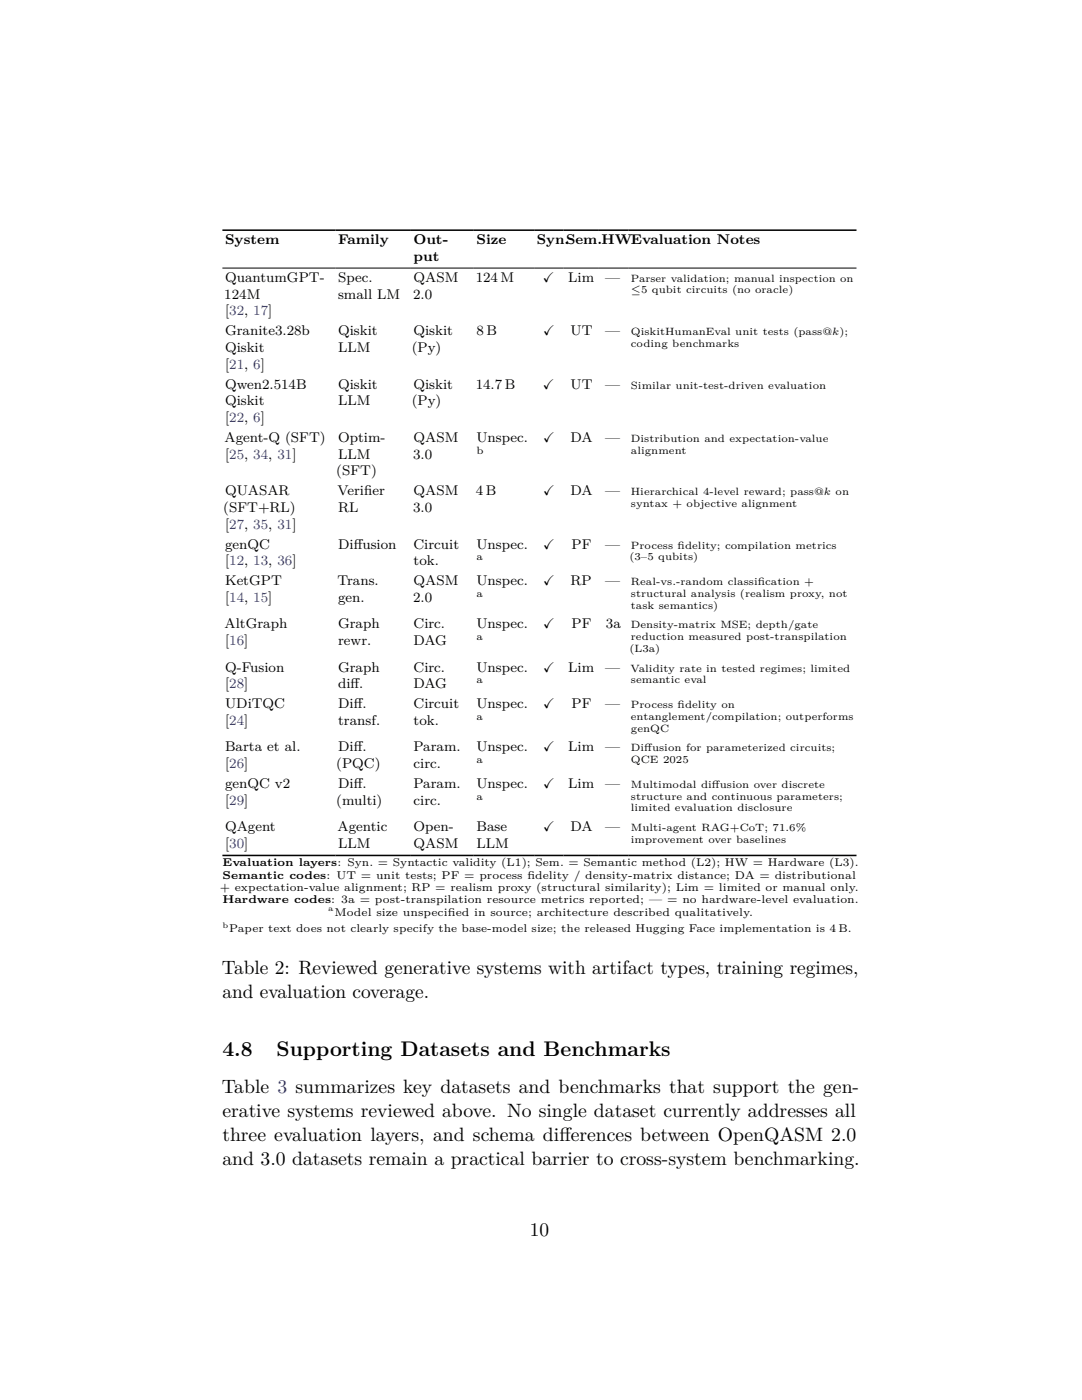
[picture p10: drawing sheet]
<svg xmlns="http://www.w3.org/2000/svg" width="216mm" height="279mm" viewBox="0 0 216 279" stroke-linecap="round" stroke-linejoin="round" font-family="sans-serif">
<defs><g id="words">
<g font-size="4.2">
<text x="44.4" y="210.8">4.8</text>
<text x="55.2" y="210.8">Supporting Datasets and Benchmarks</text>
</g>
<g font-size="3.8">
<text x="44.2" y="194.4">Table 2: Reviewed generative systems with artifact types, training regimes,</text>
<text x="44.4" y="199.2">and evaluation coverage.</text>
<text x="44.2" y="218.1">Table 3 summarizes key datasets and benchmarks that support the gen-</text>
<text x="44.4" y="222.9">erative systems reviewed above. No single dataset currently addresses all</text>
<text x="44.4" y="227.6">three evaluation layers, and schema dif</text>
<text x="111.6" y="227.6">ferences between OpenQASM 2.0</text>
<text x="44.4" y="232.4">and 3.0 datasets remain a practical barrier to cross-system benchmarking.</text>
<text x="105.7" y="246.6">10</text>
</g>
<g font-size="2.8">
<text x="44.9" y="48.7">System</text>
<text x="67.5" y="48.7">Family</text>
<text x="82.5" y="48.7">Out-</text>
<text x="82.5" y="52.1">put</text>
<text x="95.1" y="48.7">Size</text>
<text x="107.1" y="48.7">Syn.Sem.HWEvaluation Notes</text>
<text x="44.8" y="59.6">124M</text>
<text x="44.9" y="56.2">QuantumGPT-</text>
<text x="67.5" y="56.2">Spec.</text>
<text x="67.5" y="59.6">small LM</text>
<text x="82.4" y="59.6">2.0</text>
<text x="82.5" y="56.2">QASM</text>
<text x="94.9" y="56.2">124 M</text>
<text x="108.3" y="56.2">✓</text>
<text x="113.4" y="56.2">Lim</text>
<text x="120.8" y="56.2">—</text>
<text x="44.9" y="62.9">[32, 17]</text>
<text x="44.9" y="66.9">Granite3.28b</text>
<text x="44.9" y="70.2">Qiskit</text>
<text x="67.5" y="66.9">Qiskit</text>
<text x="67.5" y="70.2">LLM</text>
<text x="82.2" y="70.2">(Py)</text>
<text x="82.5" y="66.9">Qiskit</text>
<text x="95.1" y="66.9">8 B</text>
<text x="108.4" y="66.9">✓</text>
<text x="113.8" y="66.9">UT</text>
<text x="120.8" y="66.9">—</text>
<text x="44.9" y="73.6">[21, 6]</text>
<text x="44.9" y="77.5">Qwen2.514B</text>
<text x="67.5" y="77.5">Qiskit</text>
<text x="82.5" y="77.5">Qiskit</text>
<text x="94.9" y="77.5">14.7 B</text>
<text x="108.3" y="77.5">✓</text>
<text x="113.8" y="77.5">UT</text>
<text x="120.8" y="77.5">—</text>
<text x="44.9" y="80.9">Qiskit</text>
<text x="67.5" y="80.9">LLM</text>
<text x="82.2" y="80.9">(Py)</text>
<text x="44.8" y="88.2">Agent-Q (SFT)</text>
<text x="44.9" y="84.2">[22, 6]</text>
<text x="67.5" y="88.2">Optim-</text>
<text x="82.5" y="88.2">QASM</text>
<text x="95.1" y="88.2">Unspec.</text>
<text x="108.4" y="88.2">✓</text>
<text x="113.8" y="88.2">DA</text>
<text x="120.8" y="88.2">—</text>
<text x="44.9" y="91.5">[25, 34, 31]</text>
<text x="67.1" y="94.9">(SFT)</text>
<text x="67.5" y="91.5">LLM</text>
<text x="82.4" y="91.5">3.0</text>
<text x="44.9" y="98.8">QUASAR</text>
<text x="67.3" y="98.8">Verif</text>
<text x="72.7" y="98.8">ier</text>
<text x="82.5" y="98.8">QASM</text>
<text x="95" y="98.8">4 B</text>
<text x="108.4" y="98.8">✓</text>
<text x="113.8" y="98.8">DA</text>
<text x="120.8" y="98.8">—</text>
<text x="44.6" y="102.2">(SFT+RL)</text>
<text x="44.9" y="105.5">[27, 35, 31]</text>
<text x="67.5" y="102.2">RL</text>
<text x="82.4" y="102.2">3.0</text>
<text x="44.9" y="109.5">genQC</text>
<text x="44.9" y="112.8">[12, 13, 36]</text>
<text x="67.5" y="109.5">Dif</text>
<text x="70.6" y="109.5">fusion</text>
<text x="82.5" y="109.5">Circuit</text>
<text x="82.5" y="112.8">tok.</text>
<text x="95.1" y="109.5">Unspec.</text>
<text x="108.4" y="109.5">✓</text>
<text x="114" y="109.5">PF</text>
<text x="120.8" y="109.5">—</text>
<text x="44.9" y="116.8">KetGPT</text>
<text x="67.4" y="116.8">Trans.</text>
<text x="82.5" y="116.8">QASM</text>
<text x="95.1" y="116.8">Unspec.</text>
<text x="108.4" y="116.8">✓</text>
<text x="113.9" y="116.8">RP</text>
<text x="120.8" y="116.8">—</text>
<text x="44.8" y="125.4">AltGraph</text>
<text x="44.9" y="120.2">[14, 15]</text>
<text x="67.5" y="125.4">Graph</text>
<text x="67.5" y="120.2">gen.</text>
<text x="82.4" y="120.2">2.0</text>
<text x="82.5" y="125.4">Circ.</text>
<text x="95.1" y="125.4">Unspec.</text>
<text x="108.4" y="125.4">✓</text>
<text x="114" y="125.4">PF</text>
<text x="120.9" y="125.4">3a</text>
<text x="44.9" y="128.8">[16]</text>
<text x="67.5" y="128.8">rewr.</text>
<text x="82.5" y="128.8">DAG</text>
<text x="44.9" y="134">Q-Fusion</text>
<text x="44.9" y="137.4">[28]</text>
<text x="67.5" y="134">Graph</text>
<text x="67.5" y="137.4">dif</text>
<text x="69.9" y="137.4">f.</text>
<text x="82.5" y="134">Circ.</text>
<text x="82.5" y="137.4">DAG</text>
<text x="95.1" y="134">Unspec.</text>
<text x="108.4" y="134">✓</text>
<text x="113.4" y="134">Lim</text>
<text x="120.8" y="134">—</text>
<text x="44.9" y="141.4">UDiTQC</text>
<text x="67.5" y="141.4">Dif</text>
<text x="70.6" y="141.4">f.</text>
<text x="82.5" y="141.4">Circuit</text>
<text x="95.1" y="141.4">Unspec.</text>
<text x="108.4" y="141.4">✓</text>
<text x="114" y="141.4">PF</text>
<text x="120.8" y="141.4">—</text>
<text x="44.9" y="144.7">[24]</text>
<text x="44.9" y="150">Barta et al.</text>
<text x="67.5" y="144.7">transf.</text>
<text x="67.5" y="150">Dif</text>
<text x="70.6" y="150">f.</text>
<text x="82.5" y="144.7">tok.</text>
<text x="82.5" y="150">Param.</text>
<text x="95.1" y="150">Unspec.</text>
<text x="108.4" y="150">✓</text>
<text x="113.4" y="150">Lim</text>
<text x="120.8" y="150">—</text>
<text x="44.9" y="153.3">[26]</text>
<text x="67.1" y="153.3">(PQC)</text>
<text x="82.5" y="153.3">circ.</text>
<text x="44.9" y="157.3">genQC v2</text>
<text x="44.9" y="160.6">[29]</text>
<text x="67.1" y="160.6">(multi)</text>
<text x="67.5" y="157.3">Dif</text>
<text x="70.6" y="157.3">f.</text>
<text x="82.5" y="157.3">Param.</text>
<text x="82.5" y="160.6">circ.</text>
<text x="95.1" y="157.3">Unspec.</text>
<text x="108.4" y="157.3">✓</text>
<text x="113.4" y="157.3">Lim</text>
<text x="120.8" y="157.3">—</text>
<text x="44.9" y="165.9">QAgent</text>
<text x="67.3" y="165.9">Agentic</text>
<text x="82.5" y="165.9">Open-</text>
<text x="95.1" y="165.9">Base</text>
<text x="108.4" y="165.9">✓</text>
<text x="113.8" y="165.9">DA</text>
<text x="120.8" y="165.9">—</text>
<text x="44.9" y="169.2">[30]</text>
<text x="67.5" y="169.2">LLM</text>
<text x="82.5" y="169.2">QASM</text>
<text x="95.1" y="169.2">LLM</text>
</g>
<g font-size="2.2">
<text x="44.4" y="172.9">Evaluation layers: Syn. = Syntactic validity (L1); Sem. = Semantic method (L2); HW = Hardware (L3).</text>
<text x="43.9" y="177.8">+ expectation-value alignment; RP = realism proxy (structural similarity); Lim = limited or manual only.</text>
<text x="44.4" y="175.4">Semantic codes: UT = unit tests; PF = process f</text>
<text x="105.2" y="175.4">idelity / density-matrix distance; DA = distributional</text>
<text x="44.4" y="180.3">Hardware codes: 3a = post-transpilation resource metrics reported; — = no hardware-level evaluation.</text>
<text x="66.7" y="182.8">Model size unspecif</text>
<text x="89.3" y="182.8">ied in source; architecture described qualitatively.</text>
<text x="45.7" y="186.1">Paper text does not clearly specify the base-model size; the released Hugging Face implementation is 4 B.</text>
</g>
<g font-size="2.1">
<text x="125.9" y="56.2">Parser validation; manual inspection on</text>
<text x="125.9" y="58.6">≤5 qubit circuits (no oracle)</text>
<text x="125.9" y="66.9">QiskitHumanEval unit tests (pass@k);</text>
<text x="125.9" y="69.2">coding benchmarks</text>
<text x="125.9" y="77.5">Similar unit-test-driven evaluation</text>
<text x="125.9" y="88.2">Distribution and expectation-value</text>
<text x="95.1" y="90.5">b</text>
<text x="125.9" y="90.5">alignment</text>
<text x="125.9" y="98.8">Hierarchical 4-level reward; pass@k on</text>
<text x="125.9" y="101.2">syntax + objective alignment</text>
<text x="95.1" y="111.8">a</text>
<text x="125.6" y="111.8">(3–5 qubits)</text>
<text x="125.9" y="109.5">Process f</text>
<text x="135.2" y="109.5">idelity; compilation metrics</text>
<text x="95.1" y="119.2">a</text>
<text x="125.9" y="116.8">Real-vs.-random classif</text>
<text x="125.9" y="119.1">structural analysis (realism proxy, not</text>
<text x="151.2" y="116.8">ication +</text>
<text x="125.9" y="125.4">Density-matrix MSE; depth/gate</text>
<text x="125.9" y="121.5">task semantics)</text>
<text x="95.1" y="127.8">a</text>
<text x="125.6" y="130.1">(L3a)</text>
<text x="125.9" y="127.7">reduction measured post-transpilation</text>
<text x="95.1" y="136.4">a</text>
<text x="125.8" y="134">Validity rate in tested regimes; limited</text>
<text x="125.9" y="136.4">semantic eval</text>
<text x="95.1" y="143.7">a</text>
<text x="125.9" y="141.4">Process f</text>
<text x="125.9" y="143.7">entanglement/compilation; outperforms</text>
<text x="135.2" y="141.4">idelity on</text>
<text x="125.9" y="150">Dif</text>
<text x="125.9" y="146">genQC</text>
<text x="128.6" y="150">fusion for parameterized circuits;</text>
<text x="95.1" y="152.3">a</text>
<text x="125.9" y="152.3">QCE 2025</text>
<text x="95.1" y="159.6">a</text>
<text x="125.9" y="157.3">Multimodal dif</text>
<text x="125.9" y="159.6">structure and continuous parameters;</text>
<text x="125.9" y="161.9">limited evaluation disclosure</text>
<text x="142.1" y="157.3">fusion over discrete</text>
<text x="125.9" y="165.9">Multi-agent RAG+CoT; 71.6%</text>
<text x="125.9" y="168.2">improvement over baselines</text>
</g>
<g font-size="1.6">
<text x="44.4" y="185.2">b</text>
<text x="65.5" y="181.8">a</text>
</g>
</g></defs>
<path d="M44.4 45.9h126.5M44.4 170.7h126.5" fill="none" stroke="#000" stroke-width=".31"/>
<path d="M44.4 53.5h126.5" fill="none" stroke="#000" stroke-width=".2"/>
<use href="#words"/>
</svg>
